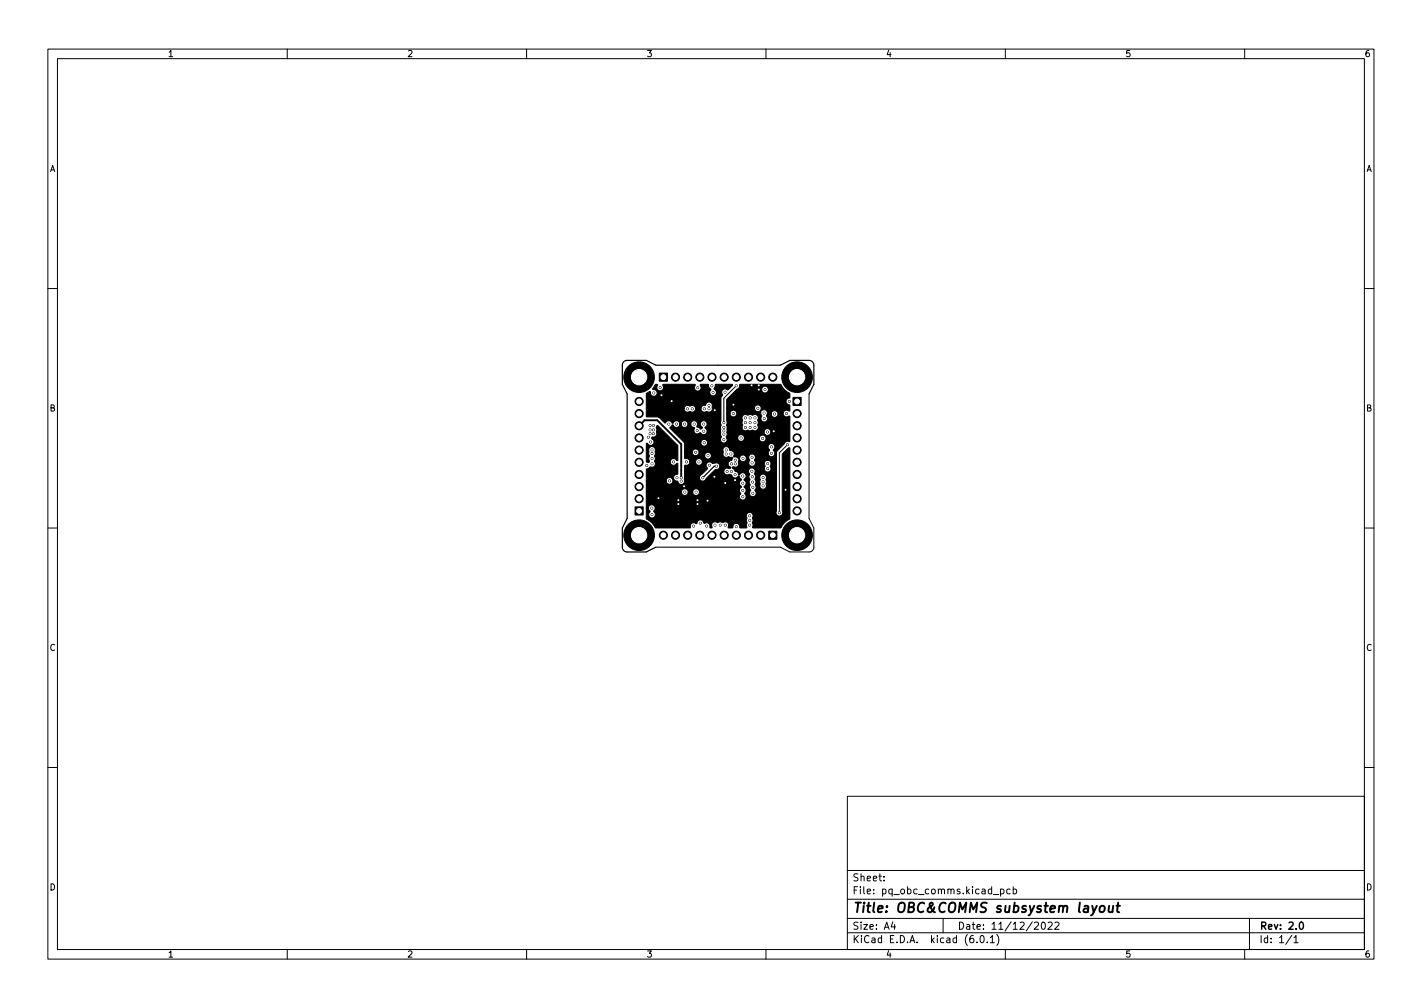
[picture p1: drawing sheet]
<svg xmlns="http://www.w3.org/2000/svg" width="297mm" height="210mm" viewBox="0 0 297 210" stroke-linecap="round" stroke-linejoin="round" font-family="sans-serif">
<defs><g id="words">
<text font-size="2.8" x="178" y="190.6">Title: OBC&amp;COMMS subsystem layout</text>
<g font-size="2.1">
<text x="178" y="184">Sheet:</text>
<text x="178" y="186.7">File: pq_obc_comms.kicad_pcb</text>
<text x="178" y="196.9">KiCad E.D.A. kicad (6.0.1)</text>
<text x="178" y="194.1">Size: A4</text>
<text x="200" y="194.1">Date: 11/12/2022</text>
<text x="263" y="194.1">Rev: 2.0</text>
<text x="263" y="196.9">Id: 1/1</text>
</g>
<g font-size="1.8">
<text x="35" y="11.9">1</text>
<text x="85" y="11.9">2</text>
<text x="135" y="11.9">3</text>
<text x="185" y="11.9">4</text>
<text x="235" y="11.9">5</text>
<text x="285" y="11.9">6</text>
<text x="10.3" y="35.9">A</text>
<text x="285.3" y="35.9">A</text>
<text x="10.3" y="85.9">B</text>
<text x="285.3" y="85.9">B</text>
<text x="10.3" y="135.9">C</text>
<text x="285.3" y="135.9">C</text>
<text x="10.3" y="185.9">D</text>
<text x="285.3" y="185.9">D</text>
<text x="35" y="199.9">1</text>
<text x="85" y="199.9">2</text>
<text x="135" y="199.9">3</text>
<text x="185" y="199.9">4</text>
<text x="235" y="199.9">5</text>
<text x="285" y="199.9">6</text>
</g>
</g></defs>
<g fill="none" stroke="#000" stroke-width=".21">
<path d="M10 10.2h277v190.1h-277zM12 12.2h273v186.1h-273zM60 10.2v2M110 10.2v2M160 10.2v2M210 10.2v2M260 10.2v2M10 60.2h2M285 60.2h2M153.8 80.5l-2.6 2.6v5.1M164.5 92.8l-1.7 1.7v12.5M169 82.2v26l1 2v4a1 1 0 0 1-1 1h-4l-2-1h-26"/>
<path d="M10 110.2h2M285 110.2h2M10 160.2h2M177 166.3h108v32h-108zM285 160.2h2M60 198.3v2M110 198.3v2M160 198.3v2M177 194.8h108M177 191.8h108M177 187.8h108M177 181.8h108"/>
<path d="M184.6 183.8v.1M184.6 183v.1M186.5 192.5l-.4 1h1M186.9 193v1M197 191.8v3M204.1 196.7v.1M204.9 195.4l.2-.1a.8 .8 0 0 1 .5 .8 .8 .8 0 0 1-.5 .7 1 1 0 0 1-.2-1.4zM206.2 196.7v.1M206.9 195.8l.4-.5v1.5M206.9 196.8h.8M207.5 186.8h1.1M208.2 195.1a1.72 1.72 0 0 1 0 2.3"/>
<path d="M209 185.7l.4-.1 .3 .3-.1 .7h-.6M209 185.6v1.5M210 198.3v2M211 185.7l-.4-.1-.3 .3 .1 .7h.6M211.6 185.7l.5-.1 .3 .3-.2 .7h-.6M211.6 185.1v1.5M216.1 192.7l.5-.2 .3 .5-.9 1h.9M217.6 192.7l.3-.2a.8 .8 0 0 1 .5 .8 .8 .8 0 0 1-.5 .7l-.3-.1-.1-.4zM218.9 192.7l.6-.2 .3 .5-.9 1h.9M220.4 192.7l.5-.2 .3 .5-.9 1h.9M260 198.3v2M261 191.8v6.5"/>
<path d="M269.9 195.3l-1.3 1.9M270.3 195.8l.4-.5v1.5M270.3 196.8h.8"/>
</g>
<path d="M271.6 192.6l.2-.1a.8 .8 0 0 1 .5 .8 .8 .8 0 0 1-.5 .7 1 1 0 0 1-.2-1.4z" fill="none" stroke="#000" stroke-width=".3"/>
<path d="M133.5 88.9l1.1-1.2h2.7l5 5v7M229.8 189.3l.2-.1a.5 .5 0 0 1 .8 .3l-.1 .6-.2 .3a.5 .5 0 0 1-.8-.3zM231.7 189.1l-.1 1.3 .5 .1 .3-.2M232.5 189.1l-.1 1.4M233.2 189.1h.8M233.6 188.5l-.2 1.7v.2l.4 .1" fill="none" stroke="#000" stroke-width=".4"/>
<path d="M149.7 97.3h-.5l-2.4 2.4M169 82.2l1-2v-4a1 1 0 0 0-1-1h-4l-2 1h-26l-2-1h-4a1 1 0 0 0-1 1v4l1 2v26l-1 2v4a1 1 0 0 0 1 1h4l2-1" fill="none" stroke="#000" stroke-width=".25"/>
<g fill="#000" stroke="#000" stroke-width=".21">
<path d="M137.7 77.9h1.7v1.7h-1.7zM136.9 80.3l.3-.1 .2 .2a.74 .74 0 0 0 .1 1 .74 .74 0 0 0 1 0 .74 .74 0 0 0-.1-1.1h6.8a.8 .8 0 0 0 .4 1.3h.1a.71 .71 0 0 0 .7-.3 .71 .71 0 0 0-.1-.8l.1-.3h1.5l.1 .2a.76 .76 0 0 0 .5 .9 .84 .84 0 0 0 0 1.2 .75 .75 0 0 0 1.1-.3 .75 .75 0 0 0-.5-1l.4-1 3.5 .1-.9 1.1-.3-.1a.7 .7 0 0 0-.9 .1 .7 .7 0 0 0 0 1l-.3 .7-.1 5.1 .2 .5-.2 .5v1.4l.2 .7a.71 .71 0 0 0-.1 .9 .71 .71 0 0 0 1 .2 .71 .71 0 0 0 .2-1h2.3a.7 .7 0 0 0 .6 .7 .7 .7 0 0 0 .8-.6h3.1l.1 .4a.7 .7 0 0 0 .9 .3 .7 .7 0 0 0 .3-.9 .7 .7 0 0 0-.8-.4l-.3 .2-.2 .4h-3.1a.7 .7 0 0 0-.7-.8 .7 .7 0 0 0-.7 .7h-2.3l-.1-.2 .2-.4v-.6h7.7l.2 .6 .4 .1a.71 .71 0 0 0 .8-.6 .71 .71 0 0 0-.7-.8 .71 .71 0 0 0-.7 .7h-7.7v-1h3.1v.2a.7 .7 0 0 0 .8 .5l.4-.1 .4 .1 .7-.1a.77 .77 0 0 0 1-.1 .77 .77 0 0 0 0-1l.1-.5-.2-.4a.73 .73 0 0 0 .1-.9 .73 .73 0 0 0-.8-.3l-.3 .1-.4-.2-.6 .2-.3-.1a.77 .77 0 0 0-.8 .3 .77 .77 0 0 0 0 .9l-.1 .4 .2 .5-.2 .5h-3.1l-.2-.4 .2-.5-.1-2h.7l.1 .4a.71 .71 0 0 0 1.1 .1 .71 .71 0 0 0-.2-1.1 .71 .71 0 0 0-1 .6h-.7v-1.1h5.8v.2a.77 .77 0 0 0 1.3 .4l.1 .8a.38 .38 0 0 1 0 .6l-.1 .2a.74 .74 0 0 0 1.1 .6 .74 .74 0 0 0 .1-1.2l.2-.4h.8v.2a.7 .7 0 0 0 .8 .5h.1a.71 .71 0 0 0 .2-1.2 .71 .71 0 0 0-1.1 .5h-.8a.7 .7 0 0 0-.3-.7 .7 .7 0 0 0-.8 0h-.2a.74 .74 0 0 0-.4-1.1 .74 .74 0 0 0-1 .6h-5.8v-1.8l2.1-2.1 5.2 .1a.71 .71 0 0 0 1 .6 .71 .71 0 0 0 .1-1.2 .71 .71 0 0 0-1.1 .4v.1h-5.2l.5-.4 .2-.7h8.4l1 1.3 1 .6-.1 1a.75 .75 0 0 0-.7 .8 .75 .75 0 0 0 .8 .7v1.2l-.5-.1a.71 .71 0 0 0-.9 .9 .71 .71 0 0 0 1.2 .2l.2 .2v5.1l-.9 .2-1.9 2.1v12.3a.71 .71 0 0 0 .7 1.1 .71 .71 0 0 0 .5-1.2v-11.7l1.5-1.4 .1 .1-.1 14.8a3.6 3.6 0 0 0-1.7 1.8h-5.9v-.6l-.2-.4 .2-.6-.1-.4a.73 .73 0 0 0 0-.9 .73 .73 0 0 0-.8-.3 .86 .86 0 0 0-.4 1.3l-.1 .3 .2 .5-.2 .5 .1 .6h-1.4a.82 .82 0 0 0-.9-.9l-.4 .2-.2 .7h-.9l-.1-.1a.75 .75 0 0 0-.3-1.1l-.8 .1-.6-.2-.5 .2-.4-.1a.76 .76 0 0 0-.8 .3 .76 .76 0 0 0 .1 .9h-.5a.82 .82 0 0 0-.4-1h-.9a.71 .71 0 0 0-.8-.7 .85 .85 0 0 0-.7 .8l-.4-.1a.76 .76 0 0 0-.9 1h-7.4a4.2 4.2 0 0 0-1.8-1.9v-2.2h.4l.4 .7a.74 .74 0 0 0-.1 1.1 .74 .74 0 0 0 1.1-.1 .74 .74 0 0 0-.3-1.1 .74 .74 0 0 0 .3-.8 .74 .74 0 0 0-.7-.5l-.5 .2-.2 .5h-.4v-3.4h7.3l.1 .2a.7 .7 0 0 0 .6 .6 .7 .7 0 0 0 .7-.6l.1-.2h.9l.1 .4a.71 .71 0 0 0 1.1 .1 .71 .71 0 0 0-.2-1.1 .71 .71 0 0 0-1 .6h-.9l-.2-.4-.3-.2a.7 .7 0 0 0-1 .6h-7.3v-2.3h4.1l.2 .5 .5 .2a.71 .71 0 0 0 .7-.9l.1-.1-.2-.2a.7 .7 0 0 0-.9-.1l-.4 .6h-4.1v-2.4l.8-.5a.75 .75 0 0 0 .9-.2 .75 .75 0 0 0 0-.9 1.26 1.26 0 0 0 0-1.2l.2-.5-.1-.3a.74 .74 0 0 0 0-.9 .74 .74 0 0 0-.8-.2l-.5 .5v.9l.2 .4a1.3 1.3 0 0 0 0 1.3l-.3 .2-.4-.3v-3.7h.2l.4 .3 .4 .2 .1-.1a.76 .76 0 0 0 .5-.8 .76 .76 0 0 0-.5-.7l.2-.3a.76 .76 0 0 0 .8-.3 .76 .76 0 0 0 0-.8v-.9l.3-.4 4.2 4.2v3l-.1 .2-.2-.1a.7 .7 0 0 0-1.1-.2 .7 .7 0 0 0 .1 1.1 .7 .7 0 0 0 1-.2l.1-.1 .2 .2v2.1a.91 .91 0 0 0-.9 1.1l.4 .3 .4 .1 .1 .1a.72 .72 0 0 0 1 .5 .72 .72 0 0 0 .3-1l.1-.4h3.1l.2 .5a.71 .71 0 0 0 1 0l2.1-2.1a.74 .74 0 0 0 .9-.6 .74 .74 0 0 0-.7-.9l-.7 .2-.5-.3a.75 .75 0 0 0-.9 .4 .75 .75 0 0 0 .3 .9l-1.5 1.5-.2 .4h-3.1l.1-2.6a.77 .77 0 0 0 1-.7l1.2 .1a.72 .72 0 0 0 1.1 .5 .72 .72 0 0 0-.1-1.3 .72 .72 0 0 0-1 .7h-1.2v-.1a.85 .85 0 0 0-1.1-.6v-1.3l1.6 .1a.71 .71 0 0 0 .8 .6h1.8a.7 .7 0 0 0 .9 .7 .7 .7 0 0 0 .4-1h2.5a.7 .7 0 0 0 .6 .7l.6-.2 .8 .2v.2l-.2 .4a.73 .73 0 0 0-.7 .7l.1 .4 .4 .5a.59 .59 0 0 1-.8 0 .7 .7 0 0 0-.6 1 .7 .7 0 0 0 1.1 .3l.6 .3a.7 .7 0 0 0 .7 .5l.8-.4 .5 .7-.1 .2a.69 .69 0 0 0-.3 .9l.4 .4a.88 .88 0 0 0-.2 1.5 .74 .74 0 0 0 0 1.1 .74 .74 0 0 0 1.1-.1 .74 .74 0 0 0-.2-1.1 .81 .81 0 0 0-.2-1.3l.1-.2a.76 .76 0 0 0 .4-.7 .76 .76 0 0 0-.5-.6l.1-.2a.7 .7 0 0 0 .4-.6 .7 .7 0 0 0-.5-.7h-.5l-.5 .4-.3-.5-.5-.2h2.7l.1 .3a.53 .53 0 0 1 0 .8l.3 .7-.2 .4a1.33 1.33 0 0 1 .1 1.3l.2 .5a.74 .74 0 0 0 0 1.1 .74 .74 0 0 0 1.1-.1 .74 .74 0 0 0-.2-1.1l.2-.4v-.5h.8v.2a.7 .7 0 0 0 1 .5 .7 .7 0 0 0 .3-1v-.9a.79 .79 0 0 0 0-.8 .79 .79 0 0 0-.7-.4 .72 .72 0 0 0-.5 1.1l-.1 1.3h-.8l-.2-.3a.96 .96 0 0 0 0-1.1l.1-.6a.72 .72 0 0 1 0-1l-.3-.6 2.1 .1a.74 .74 0 0 0 1.1 .6 .74 .74 0 0 0 .2-1.2 .71 .71 0 0 0 .1-.8 .71 .71 0 0 0-.7-.4h-.2a.86 .86 0 0 0-.3 1.3l-.2 .4-2.3-.1a.7 .7 0 0 0-1 .7h-2.7l-.5-.6a.26 .26 0 0 1 .1-.4 .26 .26 0 0 1 .3 .1 .7 .7 0 0 0 .8-.9h2.1v.2a.71 .71 0 0 0 1.1 .4 .71 .71 0 0 0 .1-1.1 .75 .75 0 0 0 .1-.9 .75 .75 0 0 0-.8-.4 .7 .7 0 0 0-.3 1.2l-.2 .6h-2.1v-.6h.3a.71 .71 0 0 0 1.1 .2 .71 .71 0 0 0-.2-1.2 .71 .71 0 0 0-1 .7l-.2 .1a.93 .93 0 0 0-1-.4l.1-.8h7l.1 .2a.7 .7 0 0 0 .7 .6l.2-.1a.78 .78 0 0 0 .1-1.4 .72 .72 0 0 0 .2-1 .72 .72 0 0 0-1.1-.1 .72 .72 0 0 0 .2 1.1l-.4 .7h-7l-.3-.4-.7-.2a.71 .71 0 0 0-.9-.7 .71 .71 0 0 0-.4 1.1l-.1 .4h-2.5l-.2-.2a.7 .7 0 0 0-.9 .1l-.2 .4h-1.8h.1a.71 .71 0 0 0 .2-1.2 .71 .71 0 0 0-1.1 .5h-1.6l-.1-2h3.5v.2a.71 .71 0 0 0 1.1 .4 .71 .71 0 0 0-.1-1.2 .71 .71 0 0 0-1 .6h-3.5l-3-3 .6-.7 .7 .5a.72 .72 0 0 0 .8-.6l.3-.1a.71 .71 0 0 0 .6 .7 .71 .71 0 0 0 .8-.7h.6l.2 .5 .6 .4a.74 .74 0 0 0 .1 1.1l.5 .1 .6-.3 .2 .2a.74 .74 0 0 0 1.1-.1 .74 .74 0 0 0-.3-1.1v-.1a.7 .7 0 0 0 .4-.7 .7 .7 0 0 0-.4-.6h-.2a.75 .75 0 0 0-.8 .5 .75 .75 0 0 0 .5 .9l-.4 .3-.5-.4a.28 .28 0 0 1-.4-.1 .28 .28 0 0 1 .2-.4 .71 .71 0 0 0-.6-.9 .71 .71 0 0 0-.8 .7h-.6v-.1a.71 .71 0 0 0-.8-.6 .71 .71 0 0 0-.6 .7h-.3a.7 .7 0 0 0-.8-.7l-.5 .4a.18 .18 0 0 1-.2 .2 .18 .18 0 0 1-.2-.2l-.1-.1a.7 .7 0 0 0-.9-.1l-.4 .3-1.4-1.2-2.4-.1-.1-1.7h7.9v.2a.7 .7 0 0 0 .8 .6l.4-.2a.76 .76 0 0 0 1.2-.5l1.1-.1 .1 .4a.7 .7 0 0 0 1 .2h.2a.74 .74 0 0 0 .9-.1 .74 .74 0 0 0 .1-.9 .73 .73 0 0 0-.5-.9 .73 .73 0 0 0-.9 .6l-.6 .2-.3 .5h-1.1a.71 .71 0 0 0-1.1-.5l-.4-.1a.7 .7 0 0 0-.9 .6h-7.9v-3.1l.8-.4 .2 .6a.7 .7 0 0 0 1.2 0 .7 .7 0 0 0-.7-1.1l-.2-.2zM165.6 83h1.7v1.7h-1.7zM132.6 105.8h1.7v1.7h-1.7zM160.6 110.9h1.7v1.7h-1.7z"/>
<circle cx="133.5" cy="78.7" r="3.2"/>
<circle cx="141.1" cy="78.7" r=".85"/>
<circle cx="143.7" cy="78.7" r=".85"/>
<circle cx="146.2" cy="78.7" r=".85"/>
<circle cx="148.7" cy="78.7" r=".85"/>
<circle cx="151.3" cy="78.7" r=".85"/>
<circle cx="153.8" cy="78.7" r=".85"/>
<circle cx="156.4" cy="78.7" r=".85"/>
<circle cx="158.9" cy="78.7" r=".85"/>
<circle cx="161.4" cy="78.7" r=".85"/>
<circle cx="166.5" cy="78.7" r="3.2"/>
<circle cx="133.5" cy="86.4" r=".85"/>
<circle cx="133.5" cy="94" r=".85"/>
<circle cx="133.5" cy="96.5" r=".85"/>
<circle cx="133.5" cy="88.9" r=".85"/>
<circle cx="133.5" cy="99.1" r=".85"/>
<circle cx="133.5" cy="91.4" r=".85"/>
<circle cx="133.5" cy="83.8" r=".85"/>
<circle cx="135.1" cy="97.2" r=".2"/>
<circle cx="135.5" cy="91.3" r=".2"/>
<circle cx="135.8" cy="89.7" r=".2"/>
<circle cx="135.8" cy="88.8" r=".2"/>
<circle cx="135.8" cy="90.5" r=".2"/>
<circle cx="135.9" cy="92.3" r=".2"/>
<circle cx="136.2" cy="96.8" r=".2"/>
<circle cx="136.2" cy="94.7" r=".2"/>
<circle cx="136.2" cy="95.7" r=".2"/>
<circle cx="136.2" cy="93.9" r=".2"/>
<circle cx="136.5" cy="89.7" r=".2"/>
<circle cx="136.5" cy="88.8" r=".2"/>
<circle cx="136.5" cy="90.5" r=".2"/>
<circle cx="136.6" cy="82" r=".2"/>
<circle cx="137.9" cy="80.9" r=".2"/>
<circle cx="138.2" cy="82.5" r=".2"/>
<circle cx="139.7" cy="88.5" r=".2"/>
<circle cx="140.3" cy="83.7" r=".2"/>
<circle cx="140.7" cy="96.4" r=".2"/>
<circle cx="141.3" cy="88.5" r=".2"/>
<circle cx="141.4" cy="99.7" r=".2"/>
<circle cx="142.3" cy="99.7" r=".2"/>
<circle cx="143" cy="88.5" r=".2"/>
<circle cx="143.4" cy="96.4" r=".2"/>
<circle cx="143.6" cy="85.3" r=".2"/>
<circle cx="144.6" cy="85.3" r=".2"/>
<circle cx="145" cy="88.5" r=".2"/>
<circle cx="145.3" cy="94.4" r=".2"/>
<circle cx="145.7" cy="89.9" r=".2"/>
<circle cx="145.8" cy="80.9" r=".2"/>
<circle cx="146" cy="96.4" r=".2"/>
<circle cx="146.8" cy="99.7" r=".2"/>
<circle cx="147" cy="90" r=".2"/>
<circle cx="147" cy="88.5" r=".2"/>
<circle cx="147.1" cy="92.4" r=".2"/>
<circle cx="147.1" cy="85.3" r=".2"/>
<circle cx="147.9" cy="95.1" r=".2"/>
<circle cx="148.1" cy="84.6" r=".2"/>
<circle cx="148.1" cy="85.3" r=".2"/>
<circle cx="148.2" cy="97.1" r=".2"/>
<circle cx="148.7" cy="80.5" r=".2"/>
<circle cx="149" cy="81.9" r=".2"/>
<circle cx="149.2" cy="99.5" r=".2"/>
<circle cx="149.3" cy="85.6" r=".2"/>
<circle cx="149.7" cy="97.3" r=".2"/>
<circle cx="151.2" cy="91.8" r=".2"/>
<circle cx="151.2" cy="89.2" r=".2"/>
<circle cx="151.2" cy="90.6" r=".2"/>
<circle cx="151.2" cy="89.9" r=".2"/>
<circle cx="151.2" cy="88.2" r=".2"/>
<circle cx="151.5" cy="81.9" r=".2"/>
<circle cx="151.7" cy="94.8" r=".2"/>
<circle cx="151.7" cy="93.9" r=".2"/>
<circle cx="151.9" cy="98.4" r=".2"/>
<circle cx="152.7" cy="94.8" r=".2"/>
<circle cx="152.8" cy="96.8" r=".2"/>
<circle cx="152.8" cy="98.4" r=".2"/>
<circle cx="153.2" cy="84.5" r=".2"/>
<circle cx="153.2" cy="86.3" r=".2"/>
<circle cx="153.6" cy="99.1" r=".2"/>
<circle cx="153.6" cy="96.8" r=".2"/>
<circle cx="153.6" cy="96.1" r=".2"/>
<circle cx="153.8" cy="80.5" r=".2"/>
<circle cx="154.8" cy="91.4" r=".2"/>
<circle cx="155.2" cy="99.4" r=".2"/>
<circle cx="155.2" cy="95.7" r=".2"/>
<circle cx="155.7" cy="89.2" r=".2"/>
<circle cx="155.7" cy="87.2" r=".2"/>
<circle cx="155.7" cy="88.2" r=".2"/>
<circle cx="156.7" cy="89.2" r=".2"/>
<circle cx="156.7" cy="87.2" r=".2"/>
<circle cx="156.7" cy="88.2" r=".2"/>
<circle cx="157" cy="80.4" r=".2"/>
<circle cx="157.1" cy="98.4" r=".2"/>
<circle cx="157.1" cy="95.5" r=".2"/>
<circle cx="157.1" cy="96.6" r=".2"/>
<circle cx="157.2" cy="99.5" r=".2"/>
<circle cx="157.7" cy="89.2" r=".2"/>
<circle cx="157.7" cy="87.2" r=".2"/>
<circle cx="157.7" cy="88.2" r=".2"/>
<circle cx="158.3" cy="85.2" r=".2"/>
<circle cx="158.5" cy="80.4" r=".2"/>
<circle cx="158.5" cy="81.3" r=".2"/>
<circle cx="159.3" cy="91.5" r=".2"/>
<circle cx="159.4" cy="99.7" r=".2"/>
<circle cx="159.6" cy="86.2" r=".2"/>
<circle cx="159.7" cy="87.4" r=".2"/>
<circle cx="159.8" cy="81.3" r=".2"/>
<circle cx="160.3" cy="90.2" r=".2"/>
<circle cx="160.4" cy="97.8" r=".2"/>
<circle cx="160.4" cy="96.8" r=".2"/>
<circle cx="161.2" cy="93.3" r=".2"/>
<circle cx="161.2" cy="94.6" r=".2"/>
<circle cx="161.6" cy="90" r=".2"/>
<circle cx="161.8" cy="86.4" r=".2"/>
<circle cx="164.3" cy="86.3" r=".2"/>
<circle cx="164.5" cy="92.8" r=".2"/>
<circle cx="164.9" cy="83.8" r=".2"/>
<circle cx="166.5" cy="94" r=".85"/>
<circle cx="166.5" cy="96.5" r=".85"/>
<circle cx="166.5" cy="86.4" r=".85"/>
<circle cx="166.5" cy="91.4" r=".85"/>
<circle cx="166.5" cy="88.9" r=".85"/>
<circle cx="166.5" cy="99.1" r=".85"/>
<circle cx="133.5" cy="104.1" r=".85"/>
<circle cx="133.5" cy="101.6" r=".85"/>
<circle cx="133.5" cy="111.7" r="3.2"/>
<circle cx="136.2" cy="106.1" r=".2"/>
<circle cx="136.2" cy="107.4" r=".2"/>
<circle cx="137.6" cy="104" r=".2"/>
<circle cx="138.6" cy="111.7" r=".85"/>
<circle cx="139.9" cy="100.4" r=".2"/>
<circle cx="141.1" cy="111.7" r=".85"/>
<circle cx="141.7" cy="104.4" r=".2"/>
<circle cx="141.7" cy="105.2" r=".2"/>
<circle cx="142.3" cy="100.4" r=".2"/>
<circle cx="142.9" cy="101.5" r=".2"/>
<circle cx="143.1" cy="102.7" r=".2"/>
<circle cx="143.7" cy="111.7" r=".85"/>
<circle cx="144.9" cy="109.8" r=".2"/>
<circle cx="145.4" cy="102.7" r=".2"/>
<circle cx="145.7" cy="104.4" r=".2"/>
<circle cx="145.7" cy="105.2" r=".2"/>
<circle cx="146.2" cy="111.7" r=".85"/>
<circle cx="146.3" cy="109.2" r=".2"/>
<circle cx="147.6" cy="109.8" r=".2"/>
<circle cx="147.8" cy="104.5" r=".2"/>
<circle cx="148.7" cy="111.7" r=".85"/>
<circle cx="149.4" cy="109.6" r=".2"/>
<circle cx="150.5" cy="109.6" r=".2"/>
<circle cx="151.3" cy="111.7" r=".85"/>
<circle cx="151.5" cy="100.9" r=".2"/>
<circle cx="151.5" cy="109.6" r=".2"/>
<circle cx="153.6" cy="100.2" r=".2"/>
<circle cx="153.8" cy="111.7" r=".85"/>
<circle cx="153.8" cy="110" r=".2"/>
<circle cx="155.2" cy="103.7" r=".2"/>
<circle cx="155.2" cy="102.4" r=".2"/>
<circle cx="155.2" cy="100.9" r=".2"/>
<circle cx="156.4" cy="111.7" r=".85"/>
<circle cx="156.6" cy="107.7" r=".2"/>
<circle cx="156.6" cy="109.6" r=".2"/>
<circle cx="156.6" cy="108.6" r=".2"/>
<circle cx="157.2" cy="100.6" r=".2"/>
<circle cx="157.3" cy="101.7" r=".2"/>
<circle cx="157.3" cy="103" r=".2"/>
<circle cx="158.9" cy="111.7" r=".85"/>
<circle cx="159.4" cy="101.4" r=".2"/>
<circle cx="159.4" cy="100.6" r=".2"/>
<circle cx="162.8" cy="107" r=".2"/>
<circle cx="164.1" cy="102.2" r=".2"/>
<circle cx="166.5" cy="104.1" r=".85"/>
<circle cx="166.5" cy="106.7" r=".85"/>
<circle cx="166.5" cy="101.6" r=".85"/>
<circle cx="166.5" cy="111.7" r="3.2"/>
</g>
<g fill="#fff" stroke="#fff" stroke-width=".21">
<circle cx="148.1" cy="84.6" r=".1"/>
<circle cx="155.2" cy="100.9" r=".1"/>
<circle cx="154.8" cy="91.4" r=".1"/>
<circle cx="160.4" cy="96.8" r=".1"/>
<circle cx="157.1" cy="96.6" r=".1"/>
<circle cx="151.5" cy="81.9" r=".1"/>
<circle cx="157.3" cy="103" r=".1"/>
<circle cx="159.3" cy="91.5" r=".1"/>
<circle cx="156.6" cy="107.7" r=".1"/>
<circle cx="135.8" cy="90.5" r=".1"/>
<circle cx="145" cy="88.5" r=".1"/>
<circle cx="161.2" cy="94.6" r=".1"/>
<circle cx="155.2" cy="103.7" r=".1"/>
<circle cx="155.2" cy="99.4" r=".1"/>
<circle cx="155.2" cy="95.7" r=".1"/>
<circle cx="147.9" cy="95.1" r=".1"/>
<circle cx="147" cy="90" r=".1"/>
<circle cx="149" cy="81.9" r=".1"/>
<circle cx="147" cy="88.5" r=".1"/>
<circle cx="157.7" cy="87.2" r=".1"/>
<circle cx="141.3" cy="88.5" r=".1"/>
<circle cx="157.3" cy="101.7" r=".1"/>
<circle cx="159.4" cy="101.4" r=".1"/>
<circle cx="157.2" cy="99.5" r=".1"/>
<circle cx="145.7" cy="89.9" r=".1"/>
<circle cx="137.9" cy="80.9" r=".1"/>
<circle cx="156.6" cy="108.6" r=".1"/>
<circle cx="143.4" cy="96.4" r=".1"/>
<circle cx="160.4" cy="97.8" r=".1"/>
<circle cx="157.1" cy="98.4" r=".1"/>
<circle cx="140.7" cy="96.4" r=".1"/>
<circle cx="149.4" cy="109.6" r=".1"/>
<circle cx="159.4" cy="99.7" r=".1"/>
<circle cx="160.3" cy="90.2" r=".1"/>
<circle cx="145.8" cy="80.9" r=".1"/>
<circle cx="155.7" cy="89.2" r=".1"/>
<circle cx="161.2" cy="93.3" r=".1"/>
<circle cx="136.2" cy="106.1" r=".1"/>
<circle cx="157.2" cy="100.6" r=".1"/>
<circle cx="157.1" cy="95.5" r=".1"/>
<circle cx="159.8" cy="81.3" r=".1"/>
<circle cx="148.2" cy="97.1" r=".1"/>
<circle cx="147.1" cy="92.4" r=".1"/>
<circle cx="155.2" cy="102.4" r=".1"/>
<circle cx="158.3" cy="85.2" r=".1"/>
<circle cx="156.7" cy="87.2" r=".1"/>
<circle cx="156.7" cy="88.2" r=".1"/>
<circle cx="136.2" cy="94.7" r=".1"/>
<circle cx="143" cy="88.5" r=".1"/>
<circle cx="146" cy="96.4" r=".1"/>
<circle cx="150.5" cy="109.6" r=".1"/>
<circle cx="155.7" cy="88.2" r=".1"/>
<circle cx="159.6" cy="86.2" r=".1"/>
<circle cx="157.7" cy="89.2" r=".1"/>
<circle cx="135.8" cy="88.8" r=".1"/>
<circle cx="159.7" cy="87.4" r=".1"/>
<circle cx="161.8" cy="86.4" r=".1"/>
<circle cx="156.6" cy="109.6" r=".1"/>
<circle cx="139.7" cy="88.5" r=".1"/>
<circle cx="156.7" cy="89.2" r=".1"/>
<circle cx="151.5" cy="109.6" r=".1"/>
<circle cx="157.7" cy="88.2" r=".1"/>
<circle cx="135.8" cy="89.7" r=".1"/>
<circle cx="136.2" cy="107.4" r=".1"/>
<circle cx="159.4" cy="100.6" r=".1"/>
<circle cx="155.7" cy="87.2" r=".1"/>
<circle cx="136.5" cy="88.8" r=".1"/>
<circle cx="136.5" cy="89.7" r=".1"/>
<circle cx="135.1" cy="97.2" r=".1"/>
<circle cx="143.6" cy="85.3" r=".1"/>
<circle cx="148.7" cy="80.5" r=".1"/>
<circle cx="151.2" cy="88.2" r=".1"/>
<circle cx="153.8" cy="80.5" r=".1"/>
<circle cx="136.2" cy="95.7" r=".1"/>
<circle cx="136.2" cy="96.8" r=".1"/>
<circle cx="142.3" cy="99.7" r=".1"/>
<circle cx="148.1" cy="85.3" r=".1"/>
<circle cx="151.2" cy="89.2" r=".1"/>
<circle cx="141.4" cy="99.7" r=".1"/>
<circle cx="139.9" cy="100.4" r=".1"/>
<circle cx="164.9" cy="83.8" r=".1"/>
<circle cx="147.1" cy="85.3" r=".1"/>
<circle cx="151.2" cy="89.9" r=".1"/>
<circle cx="151.2" cy="90.6" r=".1"/>
<circle cx="164.3" cy="86.3" r=".1"/>
<circle cx="144.6" cy="85.3" r=".1"/>
<circle cx="143.1" cy="102.7" r=".1"/>
<circle cx="145.4" cy="102.7" r=".1"/>
<circle cx="153.8" cy="110" r=".1"/>
<circle cx="153.6" cy="96.1" r=".1"/>
<circle cx="153.6" cy="99.1" r=".1"/>
<circle cx="151.2" cy="91.8" r=".1"/>
<circle cx="164.1" cy="102.2" r=".1"/>
<circle cx="153.2" cy="84.5" r=".1"/>
<circle cx="158.5" cy="81.3" r=".1"/>
<circle cx="158.5" cy="80.4" r=".1"/>
<circle cx="138.2" cy="82.5" r=".1"/>
<circle cx="157" cy="80.4" r=".1"/>
<circle cx="140.3" cy="83.7" r=".1"/>
<circle cx="149.3" cy="85.6" r=".1"/>
<circle cx="137.6" cy="104" r=".1"/>
<circle cx="153.6" cy="100.2" r=".1"/>
<circle cx="141.7" cy="105.2" r=".1"/>
<circle cx="145.7" cy="104.4" r=".1"/>
<circle cx="149.2" cy="99.5" r=".1"/>
<circle cx="161.6" cy="90" r=".1"/>
<circle cx="151.5" cy="100.9" r=".1"/>
<circle cx="147.8" cy="104.5" r=".1"/>
<circle cx="142.9" cy="101.5" r=".1"/>
<circle cx="141.7" cy="104.4" r=".1"/>
<circle cx="145.7" cy="105.2" r=".1"/>
<circle cx="145.3" cy="94.4" r=".1"/>
<circle cx="136.2" cy="93.9" r=".1"/>
<circle cx="146.3" cy="109.2" r=".1"/>
<circle cx="151.9" cy="98.4" r=".1"/>
<circle cx="151.7" cy="93.9" r=".1"/>
<circle cx="152.8" cy="98.4" r=".1"/>
<circle cx="152.8" cy="96.8" r=".1"/>
<circle cx="149.7" cy="97.3" r=".1"/>
<circle cx="146.8" cy="99.7" r=".1"/>
<circle cx="151.7" cy="94.8" r=".1"/>
<circle cx="152.7" cy="94.8" r=".1"/>
<circle cx="136.5" cy="90.5" r=".1"/>
<circle cx="135.5" cy="91.3" r=".1"/>
<circle cx="164.5" cy="92.8" r=".1"/>
<circle cx="162.8" cy="107" r=".1"/>
<circle cx="153.2" cy="86.3" r=".1"/>
<circle cx="142.3" cy="100.4" r=".1"/>
<circle cx="147.6" cy="109.8" r=".1"/>
<circle cx="144.9" cy="109.8" r=".1"/>
<circle cx="136.6" cy="82" r=".1"/>
<circle cx="135.9" cy="92.3" r=".1"/>
<circle cx="153.6" cy="96.8" r=".1"/>
<circle cx="161.4" cy="111.7" r=".5"/>
<circle cx="158.9" cy="111.7" r=".5"/>
<circle cx="156.4" cy="111.7" r=".5"/>
<circle cx="153.8" cy="111.7" r=".5"/>
<circle cx="151.3" cy="111.7" r=".5"/>
<circle cx="148.7" cy="111.7" r=".5"/>
<circle cx="146.2" cy="111.7" r=".5"/>
<circle cx="143.7" cy="111.7" r=".5"/>
<circle cx="141.1" cy="111.7" r=".5"/>
<circle cx="138.6" cy="111.7" r=".5"/>
<circle cx="133.5" cy="106.7" r=".5"/>
<circle cx="133.5" cy="104.1" r=".5"/>
<circle cx="133.5" cy="101.6" r=".5"/>
<circle cx="133.5" cy="99.1" r=".5"/>
<circle cx="133.5" cy="96.5" r=".5"/>
<circle cx="133.5" cy="94" r=".5"/>
<circle cx="133.5" cy="91.4" r=".5"/>
<circle cx="133.5" cy="88.9" r=".5"/>
<circle cx="133.5" cy="86.4" r=".5"/>
<circle cx="133.5" cy="83.8" r=".5"/>
<circle cx="133.5" cy="78.7" r="1.6"/>
<circle cx="166.5" cy="83.8" r=".5"/>
<circle cx="166.5" cy="86.4" r=".5"/>
<circle cx="166.5" cy="88.9" r=".5"/>
<circle cx="166.5" cy="91.4" r=".5"/>
<circle cx="166.5" cy="94" r=".5"/>
<circle cx="166.5" cy="96.5" r=".5"/>
<circle cx="166.5" cy="99.1" r=".5"/>
<circle cx="166.5" cy="101.6" r=".5"/>
<circle cx="166.5" cy="104.1" r=".5"/>
<circle cx="166.5" cy="106.7" r=".5"/>
<circle cx="133.5" cy="111.7" r="1.6"/>
<circle cx="138.6" cy="78.7" r=".5"/>
<circle cx="141.1" cy="78.7" r=".5"/>
<circle cx="143.7" cy="78.7" r=".5"/>
<circle cx="146.2" cy="78.7" r=".5"/>
<circle cx="148.7" cy="78.7" r=".5"/>
<circle cx="151.3" cy="78.7" r=".5"/>
<circle cx="153.8" cy="78.7" r=".5"/>
<circle cx="156.4" cy="78.7" r=".5"/>
<circle cx="158.9" cy="78.7" r=".5"/>
<circle cx="161.4" cy="78.7" r=".5"/>
<circle cx="166.5" cy="78.7" r="1.6"/>
<circle cx="166.5" cy="111.7" r="1.6"/>
</g>
<use href="#words"/>
</svg>
